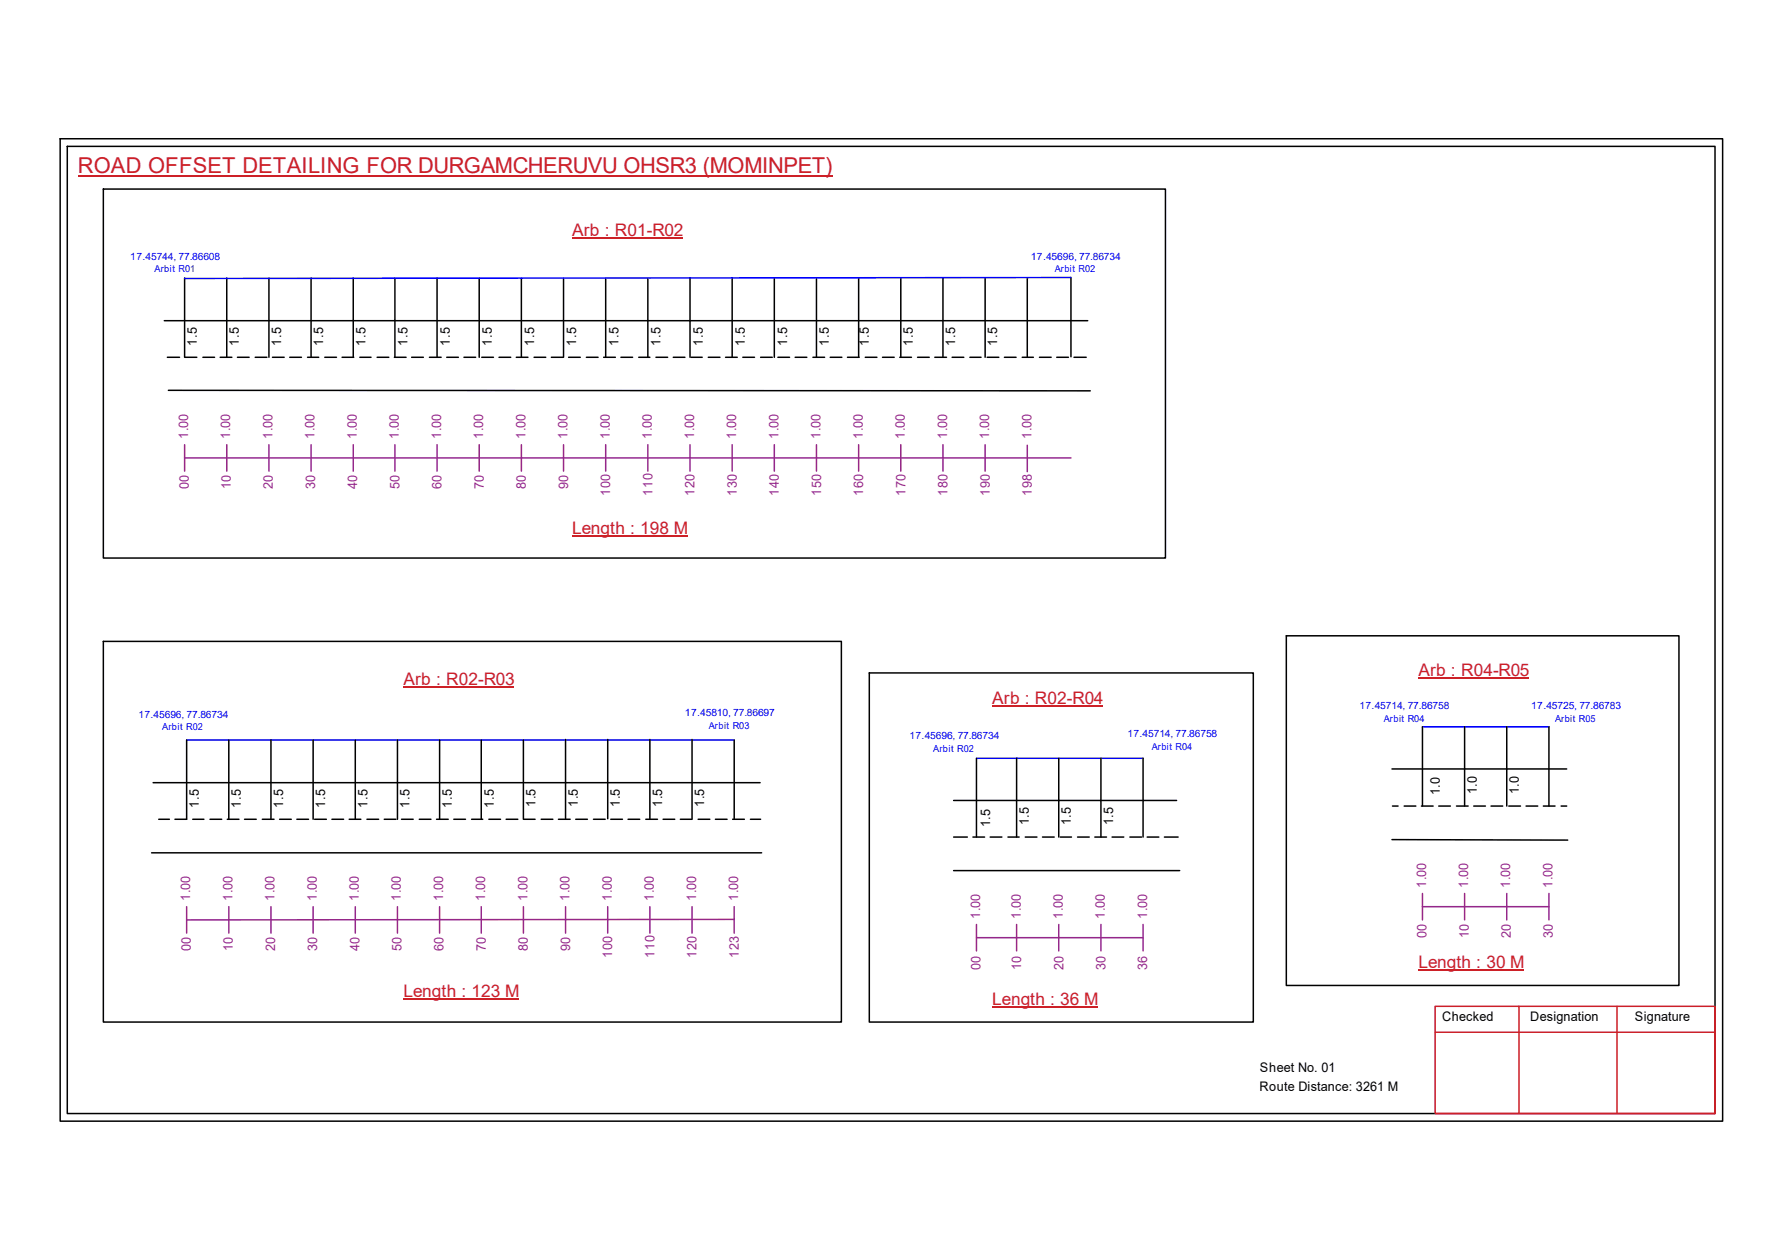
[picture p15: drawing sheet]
<svg xmlns="http://www.w3.org/2000/svg" width="297mm" height="210mm" viewBox="0 0 297 210" stroke-linecap="round" stroke-linejoin="round" font-family="sans-serif">
<defs><g id="words">
<text font-size="3.6" fill="#cd2027" x="13" y="28.9">ROAD OFFSET DETAILING FOR DURGAMCHERUVU OHSR3 (MOMINPET)</text>
<g font-size="2.9" fill="#cd2027">
<text x="95.4" y="39.3">Arb : R01-R02</text>
<text x="95.4" y="88.9">Length : 198 M</text>
<text x="236.4" y="112.6">Arb : R04-R05</text>
<text x="67.3" y="114.1">Arb : R02-R03</text>
<text x="165.4" y="117.3">Arb : R02-R04</text>
<text x="236.4" y="161.2">Length : 30 M</text>
<text x="67.3" y="166">Length : 123 M</text>
<text x="165.4" y="167.4">Length : 36 M</text>
</g>
<g font-size="2.2">
<text x="32.8" y="57.6" transform="rotate(-90 32.8 57.6)">1.5</text>
<text x="39.8" y="57.6" transform="rotate(-90 39.8 57.6)">1.5</text>
<text x="46.9" y="57.6" transform="rotate(-90 46.9 57.6)">1.5</text>
<text x="53.9" y="57.6" transform="rotate(-90 53.9 57.6)">1.5</text>
<text x="60.9" y="57.6" transform="rotate(-90 60.9 57.6)">1.5</text>
<text x="67.9" y="57.6" transform="rotate(-90 67.9 57.6)">1.5</text>
<text x="75" y="57.6" transform="rotate(-90 75 57.6)">1.5</text>
<text x="82" y="57.6" transform="rotate(-90 82 57.6)">1.5</text>
<text x="89" y="57.6" transform="rotate(-90 89 57.6)">1.5</text>
<text x="96.1" y="57.6" transform="rotate(-90 96.1 57.6)">1.5</text>
<text x="103.1" y="57.6" transform="rotate(-90 103.1 57.6)">1.5</text>
<text x="110.1" y="57.6" transform="rotate(-90 110.1 57.6)">1.5</text>
<text x="117.1" y="57.6" transform="rotate(-90 117.1 57.6)">1.5</text>
<text x="124.2" y="57.6" transform="rotate(-90 124.2 57.6)">1.5</text>
<text x="131.2" y="57.6" transform="rotate(-90 131.2 57.6)">1.5</text>
<text x="138.1" y="57.6" transform="rotate(-90 138.1 57.6)">1.5</text>
<text x="144.8" y="57.6" transform="rotate(-90 144.8 57.6)">1.5</text>
<text x="152.2" y="57.6" transform="rotate(-90 152.2 57.6)">1.5</text>
<text x="159.2" y="57.6" transform="rotate(-90 159.2 57.6)">1.5</text>
<text x="166.2" y="57.6" transform="rotate(-90 166.2 57.6)">1.5</text>
<text x="33.1" y="134.5" transform="rotate(-90 33.1 134.5)">1.5</text>
<text x="40.2" y="134.5" transform="rotate(-90 40.2 134.5)">1.5</text>
<text x="47.2" y="134.5" transform="rotate(-90 47.2 134.5)">1.5</text>
<text x="54.2" y="134.5" transform="rotate(-90 54.2 134.5)">1.5</text>
<text x="61.3" y="134.5" transform="rotate(-90 61.3 134.5)">1.5</text>
<text x="68.3" y="134.5" transform="rotate(-90 68.3 134.5)">1.5</text>
<text x="75.3" y="134.5" transform="rotate(-90 75.3 134.5)">1.5</text>
<text x="82.3" y="134.5" transform="rotate(-90 82.3 134.5)">1.5</text>
<text x="89.3" y="134.5" transform="rotate(-90 89.3 134.5)">1.5</text>
<text x="96.3" y="134.5" transform="rotate(-90 96.3 134.5)">1.5</text>
<text x="103.3" y="134.5" transform="rotate(-90 103.3 134.5)">1.5</text>
<text x="110.4" y="134.5" transform="rotate(-90 110.4 134.5)">1.5</text>
<text x="117.4" y="134.5" transform="rotate(-90 117.4 134.5)">1.5</text>
<text x="165.1" y="137.8" transform="rotate(-90 165.1 137.8)">1.5</text>
<text x="171.5" y="137.5" transform="rotate(-90 171.5 137.5)">1.5</text>
<text x="178.5" y="137.5" transform="rotate(-90 178.5 137.5)">1.5</text>
<text x="185.5" y="137.5" transform="rotate(-90 185.5 137.5)">1.5</text>
<text x="240" y="132.5" transform="rotate(-90 240 132.5)">1.0</text>
<text x="246.2" y="132.3" transform="rotate(-90 246.2 132.3)">1.0</text>
<text x="253.2" y="132.3" transform="rotate(-90 253.2 132.3)">1.0</text>
<text x="240.4" y="170.1">Checked</text>
<text x="255.1" y="170.1">Designation</text>
<text x="272.5" y="170.1">Signature</text>
<text x="210" y="178.6">Sheet No. 01</text>
<text x="209.9" y="181.7">Route Distance: 3261 M</text>
</g>
<g font-size="2.2" fill="#93278f">
<text x="31.4" y="73.2" transform="rotate(-90 31.4 73.2)">1.00</text>
<text x="38.4" y="73.2" transform="rotate(-90 38.4 73.2)">1.00</text>
<text x="45.4" y="73.2" transform="rotate(-90 45.4 73.2)">1.00</text>
<text x="52.4" y="73.2" transform="rotate(-90 52.4 73.2)">1.00</text>
<text x="59.5" y="73.2" transform="rotate(-90 59.5 73.2)">1.00</text>
<text x="66.5" y="73.2" transform="rotate(-90 66.5 73.2)">1.00</text>
<text x="73.5" y="73.2" transform="rotate(-90 73.5 73.2)">1.00</text>
<text x="80.6" y="73.2" transform="rotate(-90 80.6 73.2)">1.00</text>
<text x="87.6" y="73.2" transform="rotate(-90 87.6 73.2)">1.00</text>
<text x="94.6" y="73.2" transform="rotate(-90 94.6 73.2)">1.00</text>
<text x="101.6" y="73.2" transform="rotate(-90 101.6 73.2)">1.00</text>
<text x="108.7" y="73.2" transform="rotate(-90 108.7 73.2)">1.00</text>
<text x="115.7" y="73.2" transform="rotate(-90 115.7 73.2)">1.00</text>
<text x="122.7" y="73.2" transform="rotate(-90 122.7 73.2)">1.00</text>
<text x="129.7" y="73.2" transform="rotate(-90 129.7 73.2)">1.00</text>
<text x="136.8" y="73.2" transform="rotate(-90 136.8 73.2)">1.00</text>
<text x="143.8" y="73.2" transform="rotate(-90 143.8 73.2)">1.00</text>
<text x="150.8" y="73.2" transform="rotate(-90 150.8 73.2)">1.00</text>
<text x="157.9" y="73.2" transform="rotate(-90 157.9 73.2)">1.00</text>
<text x="164.9" y="73.2" transform="rotate(-90 164.9 73.2)">1.00</text>
<text x="171.9" y="73.2" transform="rotate(-90 171.9 73.2)">1.00</text>
<text x="31.5" y="81.5" transform="rotate(-90 31.5 81.5)">00</text>
<text x="38.5" y="81.5" transform="rotate(-90 38.5 81.5)">10</text>
<text x="45.5" y="81.5" transform="rotate(-90 45.5 81.5)">20</text>
<text x="52.5" y="81.5" transform="rotate(-90 52.5 81.5)">30</text>
<text x="59.6" y="81.5" transform="rotate(-90 59.6 81.5)">40</text>
<text x="66.6" y="81.5" transform="rotate(-90 66.6 81.5)">50</text>
<text x="73.6" y="81.5" transform="rotate(-90 73.6 81.5)">60</text>
<text x="80.6" y="81.5" transform="rotate(-90 80.6 81.5)">70</text>
<text x="87.7" y="81.5" transform="rotate(-90 87.7 81.5)">80</text>
<text x="94.7" y="81.5" transform="rotate(-90 94.7 81.5)">90</text>
<text x="101.7" y="82.6" transform="rotate(-90 101.7 82.6)">100</text>
<text x="108.8" y="82.6" transform="rotate(-90 108.8 82.6)">110</text>
<text x="115.8" y="82.6" transform="rotate(-90 115.8 82.6)">120</text>
<text x="122.8" y="82.6" transform="rotate(-90 122.8 82.6)">130</text>
<text x="129.8" y="82.6" transform="rotate(-90 129.8 82.6)">140</text>
<text x="136.9" y="82.6" transform="rotate(-90 136.9 82.6)">150</text>
<text x="143.9" y="82.6" transform="rotate(-90 143.9 82.6)">160</text>
<text x="150.9" y="82.6" transform="rotate(-90 150.9 82.6)">170</text>
<text x="157.9" y="82.6" transform="rotate(-90 157.9 82.6)">180</text>
<text x="165" y="82.6" transform="rotate(-90 165 82.6)">190</text>
<text x="172" y="82.6" transform="rotate(-90 172 82.6)">198</text>
<text x="237.7" y="147.9" transform="rotate(-90 237.7 147.9)">1.00</text>
<text x="244.7" y="147.9" transform="rotate(-90 244.7 147.9)">1.00</text>
<text x="251.8" y="147.9" transform="rotate(-90 251.8 147.9)">1.00</text>
<text x="258.8" y="147.9" transform="rotate(-90 258.8 147.9)">1.00</text>
<text x="31.7" y="150.1" transform="rotate(-90 31.7 150.1)">1.00</text>
<text x="38.7" y="150.1" transform="rotate(-90 38.7 150.1)">1.00</text>
<text x="45.8" y="150.1" transform="rotate(-90 45.8 150.1)">1.00</text>
<text x="52.8" y="150.1" transform="rotate(-90 52.8 150.1)">1.00</text>
<text x="59.8" y="150.1" transform="rotate(-90 59.8 150.1)">1.00</text>
<text x="66.8" y="150.1" transform="rotate(-90 66.8 150.1)">1.00</text>
<text x="73.9" y="150.1" transform="rotate(-90 73.9 150.1)">1.00</text>
<text x="80.9" y="150.1" transform="rotate(-90 80.9 150.1)">1.00</text>
<text x="87.9" y="150.1" transform="rotate(-90 87.9 150.1)">1.00</text>
<text x="95" y="150.1" transform="rotate(-90 95 150.1)">1.00</text>
<text x="102" y="150.1" transform="rotate(-90 102 150.1)">1.00</text>
<text x="109" y="150.1" transform="rotate(-90 109 150.1)">1.00</text>
<text x="116" y="150.1" transform="rotate(-90 116 150.1)">1.00</text>
<text x="123.1" y="150.1" transform="rotate(-90 123.1 150.1)">1.00</text>
<text x="163.4" y="153.1" transform="rotate(-90 163.4 153.1)">1.00</text>
<text x="170.1" y="153.1" transform="rotate(-90 170.1 153.1)">1.00</text>
<text x="177.2" y="153.1" transform="rotate(-90 177.2 153.1)">1.00</text>
<text x="184.2" y="153.1" transform="rotate(-90 184.2 153.1)">1.00</text>
<text x="191.2" y="153.1" transform="rotate(-90 191.2 153.1)">1.00</text>
<text x="31.8" y="158.5" transform="rotate(-90 31.8 158.5)">00</text>
<text x="38.8" y="158.5" transform="rotate(-90 38.8 158.5)">10</text>
<text x="45.8" y="158.5" transform="rotate(-90 45.8 158.5)">20</text>
<text x="52.9" y="158.5" transform="rotate(-90 52.9 158.5)">30</text>
<text x="59.9" y="158.5" transform="rotate(-90 59.9 158.5)">40</text>
<text x="66.9" y="158.5" transform="rotate(-90 66.9 158.5)">50</text>
<text x="74" y="158.5" transform="rotate(-90 74 158.5)">60</text>
<text x="81" y="158.5" transform="rotate(-90 81 158.5)">70</text>
<text x="88" y="158.5" transform="rotate(-90 88 158.5)">80</text>
<text x="95" y="158.5" transform="rotate(-90 95 158.5)">90</text>
<text x="102.1" y="159.5" transform="rotate(-90 102.1 159.5)">100</text>
<text x="109.1" y="159.5" transform="rotate(-90 109.1 159.5)">110</text>
<text x="116.1" y="159.5" transform="rotate(-90 116.1 159.5)">120</text>
<text x="123.1" y="159.5" transform="rotate(-90 123.1 159.5)">123</text>
<text x="163.4" y="161.5" transform="rotate(-90 163.4 161.5)">00</text>
<text x="170.2" y="161.5" transform="rotate(-90 170.2 161.5)">10</text>
<text x="177.2" y="161.5" transform="rotate(-90 177.2 161.5)">20</text>
<text x="184.3" y="161.5" transform="rotate(-90 184.3 161.5)">30</text>
<text x="191.2" y="161.5" transform="rotate(-90 191.2 161.5)">36</text>
<text x="237.8" y="156.3" transform="rotate(-90 237.8 156.3)">00</text>
<text x="244.8" y="156.3" transform="rotate(-90 244.8 156.3)">10</text>
<text x="251.8" y="156.3" transform="rotate(-90 251.8 156.3)">20</text>
<text x="258.9" y="156.3" transform="rotate(-90 258.9 156.3)">30</text>
</g>
<g font-size="1.7" fill="#00f">
<text x="21.7" y="43.3">17.45744, 77.86608</text>
<text x="171.8" y="43.3">17.45696, 77.86734</text>
<text x="23.1" y="119.5">17.45696, 77.86734</text>
<text x="114.2" y="119.3">17.45810, 77.86697</text>
<text x="226.6" y="118.2">17.45714, 77.86758</text>
<text x="255.2" y="118.1">17.45725, 77.86783</text>
<text x="151.6" y="123.1">17.45696, 77.86734</text>
<text x="187.9" y="122.9">17.45714, 77.86758</text>
</g>
<g font-size="1.6" fill="#00f">
<text x="25.8" y="45.4">Arbit R01</text>
<text x="175.8" y="45.4">Arbit R02</text>
<text x="27" y="121.7">Arbit R02</text>
<text x="118.1" y="121.4">Arbit R03</text>
<text x="155.6" y="125.3">Arbit R02</text>
<text x="192" y="125">Arbit R04</text>
<text x="230.7" y="120.3">Arbit R04</text>
<text x="259.2" y="120.2">Arbit R05</text>
</g>
</g></defs>
<g fill="none" stroke="#000" stroke-width=".25">
<path d="M10 23.1h277.1v163.7h-277.1zM11.2 24.4h274.7v161.1h-274.7zM17.2 31.5h177.1v61.5h-177.1zM27.4 53.4h153.9M27.9 59.5h2M30.8 46.3v13.2M30.9 59.5h1.9M33.8 59.5h2M36.7 59.5h1.9M37.8 46.3v13.2M39.6 59.5h1.9M42.5 59.5h2"/>
<path d="M44.8 46.3v13.2M45.4 59.5h2M48.3 59.5h1.9M51.3 59.5h1.8M51.9 46.3v13.2M54.1 59.5h2M57 59.5h2M58.9 46.3v13.2M60 59.5h1.8M62.9 59.5h1.9M65.7 59.5h2M65.8 46.3v13.2"/>
<path d="M68.6 59.5h2M71.6 59.5h1.9M72.9 46.3v13.2M74.5 59.5h1.9M77.3 59.5h2M79.9 46.3v13.2M80.3 59.5h2M83.2 59.5h1.9M86.1 59.5h1.9M86.9 46.3v13.2M89 59.5h2M91.9 59.5h1.9"/>
<path d="M93.9 46.3v13.2M94.8 59.5h1.9M97.7 59.5h2M100.6 59.5h2M101 46.3v13.2M103.5 59.5h1.9M106.5 59.5h1.8M108 46.3v13.2M109.3 59.5h2M112.2 59.5h2M115 46.3v13.2M115.2 59.5h1.8"/>
<path d="M118.1 59.5h1.9M120.9 59.5h2M122 46.3v13.2M123.8 59.5h2M126.8 59.5h1.9M129.1 46.3v13.2M129.7 59.5h1.9M132.5 59.5h2M135.5 59.5h2M136.1 46.3v13.2M138.4 59.5h1.9M141.3 59.5h1.9"/>
<path d="M143.1 46.3v13.2M144.2 59.5h2M147.1 59.5h2M150 59.5h1.9M150.2 46.3v13.2M152.9 59.5h2M155.8 59.5h2M157.2 46.3v13.2M158.7 59.5h2M161.7 59.5h1.8M164.2 46.3v13.2M164.5 59.5h2"/>
<path d="M167.4 59.5h2M170.4 59.5h1.9M171.2 46.4v13M173.3 59.5h1.9M176.1 59.5h2M178.5 46.2v13.2M179 59.5h2.1M28.1 65l153.6 .1M17.2 106.8h123v63.5h-123zM144.9 112.1h64v58.2h-64zM214.4 105.9h65.5v58.3h-65.5zM25.5 130.4h101.2"/>
<path d="M26.5 136.5h1.7M31.1 123.3v13.2h-1.9M32.1 136.5h1.9M35 136.5h2M37.9 136.5h1.9M38.1 123.3v13.2M40.8 136.5h1.9M43.7 136.5h2M45.2 123.3v13.2M46.6 136.5h2M49.5 136.5h1.9M52.2 123.3v13.2"/>
<path d="M52.4 136.5h2M55.3 136.5h2M58.2 136.5h2M59.2 123.3v13.2M61.2 136.5h1.9M64 136.5h2M66.2 123.3v13.2M66.9 136.5h2M69.9 136.5h1.9M72.8 136.5h1.9M73.3 123.3v13.2M75.6 136.5h2"/>
<path d="M78.6 136.5h1.9M80.2 123.3v13.2M81.5 136.5h1.9M84.4 136.5h1.9M87.2 123.3v13.2M87.3 136.5h1.9M90.2 136.5h2M93.1 136.5h1.9M94.3 123.2v13.2M96 136.5h1.9M98.9 136.5h2M101.3 123.2v13.2"/>
<path d="M101.8 136.5h2M104.7 136.5h1.9M107.7 136.5h1.9M108.3 123.2v13.2M110.5 136.5h2M113.4 136.5h2M115.4 123.2v13.2M116.4 136.5h1.9M119.2 136.5h2M122.1 136.5h2M122.4 123.3v13.2M125.1 136.5h1.7"/>
<path d="M159 133.3h37.1M159 139.4h2.2M162.2 139.4h1.9M162.8 126.3v13.1M165.1 139.4h1.9M168 139.4h1.9M169.5 126.3v13.1M170.9 139.4h1.9M173.8 139.4h1.9M176.5 126.3v13.1M176.7 139.4h1.9M179.6 139.4h2"/>
<path d="M182.5 139.4h1.9M183.5 126.3v13.1M185.4 139.4h1.9M188.3 139.4h2M190.5 126.3v13.1M191.2 139.4h2M194.1 139.4h2.3M232 128.1h29.2M232 139.9l29.3 .1M232.1 134.3h.9M234.1 134.3h1.9M236.9 134.3h2"/>
<path d="M237.1 121.1v13.2M239.8 134.3h2M242.8 134.3h1.9M244.1 121.1v13.2M245.7 134.3h1.9M248.5 134.3h2M251.2 121.1v13.2M251.5 134.3h1.9M254.4 134.3h1.9M257.3 134.3h1.9M258.2 121.1v13.2M260.2 134.3h1"/>
<path d="M25.3 142.1h101.7M159 145h37.6"/>
</g>
<path d="M239.2 167.6h46.7v17.9h-46.7zM239.2 172h46.7M253.2 167.6v17.9M269.5 167.6v17.9" fill="none" stroke="#cc1f26" stroke-width=".25"/>
<path d="M13 29.3h125.7" fill="none" stroke="#cd2027" stroke-width=".25"/>
<g fill="none" stroke="#93278f" stroke-width=".25">
<path d="M30.8 76.3h147.7M30.8 74.1v4.4M37.8 74.1v4.4M44.8 74.1v4.4M51.9 74.1v4.4M58.9 74.1v4.4M65.8 74.1v4.4M72.9 74.1v4.4M79.9 74.1v4.4M86.9 74.1v4.4M93.9 74.1v4.4M101 74.1v4.4"/>
<path d="M108 74.1v4.4M115 74.1v4.4M122 74.1v4.4M129.1 74.1v4.4M136.1 74.1v4.4M143.1 74.1v4.4M150.2 74.1v4.4M157.2 74.1v4.4M164.2 74.1v4.4M171.2 74.2v4.4M31.1 151v4.4M38.1 151v4.4"/>
<path d="M45.2 151v4.4M52.2 151v4.4M59.2 151v4.4M66.2 151v4.4M73.3 151v4.4M80.2 151v4.4M87.2 151v4.4M94.3 151v4.4M101.3 151v4.4M108.3 151v4.4M115.4 151v4.4M122.4 153.2h-91.3"/>
<path d="M122.4 151v4.4M162.8 156.2h27.7M162.8 154v4.4M169.5 154v4.4M176.5 154v4.4M183.5 154v4.4M190.5 154v4.4M237.1 151h21.1M237.1 148.8v4.4M244.1 148.8v4.4M251.2 148.8v4.4M258.2 148.8v4.4"/>
</g>
<path d="M95.4 39.6h18.4M95.4 89.2h19.2M67.3 114.5h18.4M165.4 117.7h18.5M236.4 112.9h18.5M67.3 166.4h19.2M165.4 167.7h17.6M236.4 161.5h17.6" fill="none" stroke="#cd2027" stroke-width=".17"/>
<path d="M178.5 46.2l-147.7 .2M31.1 123.3h91.3M162.8 126.3h27.7M237.1 121.1h21.1" fill="none" stroke="#00f" stroke-width=".25"/>
<use href="#words"/>
</svg>
